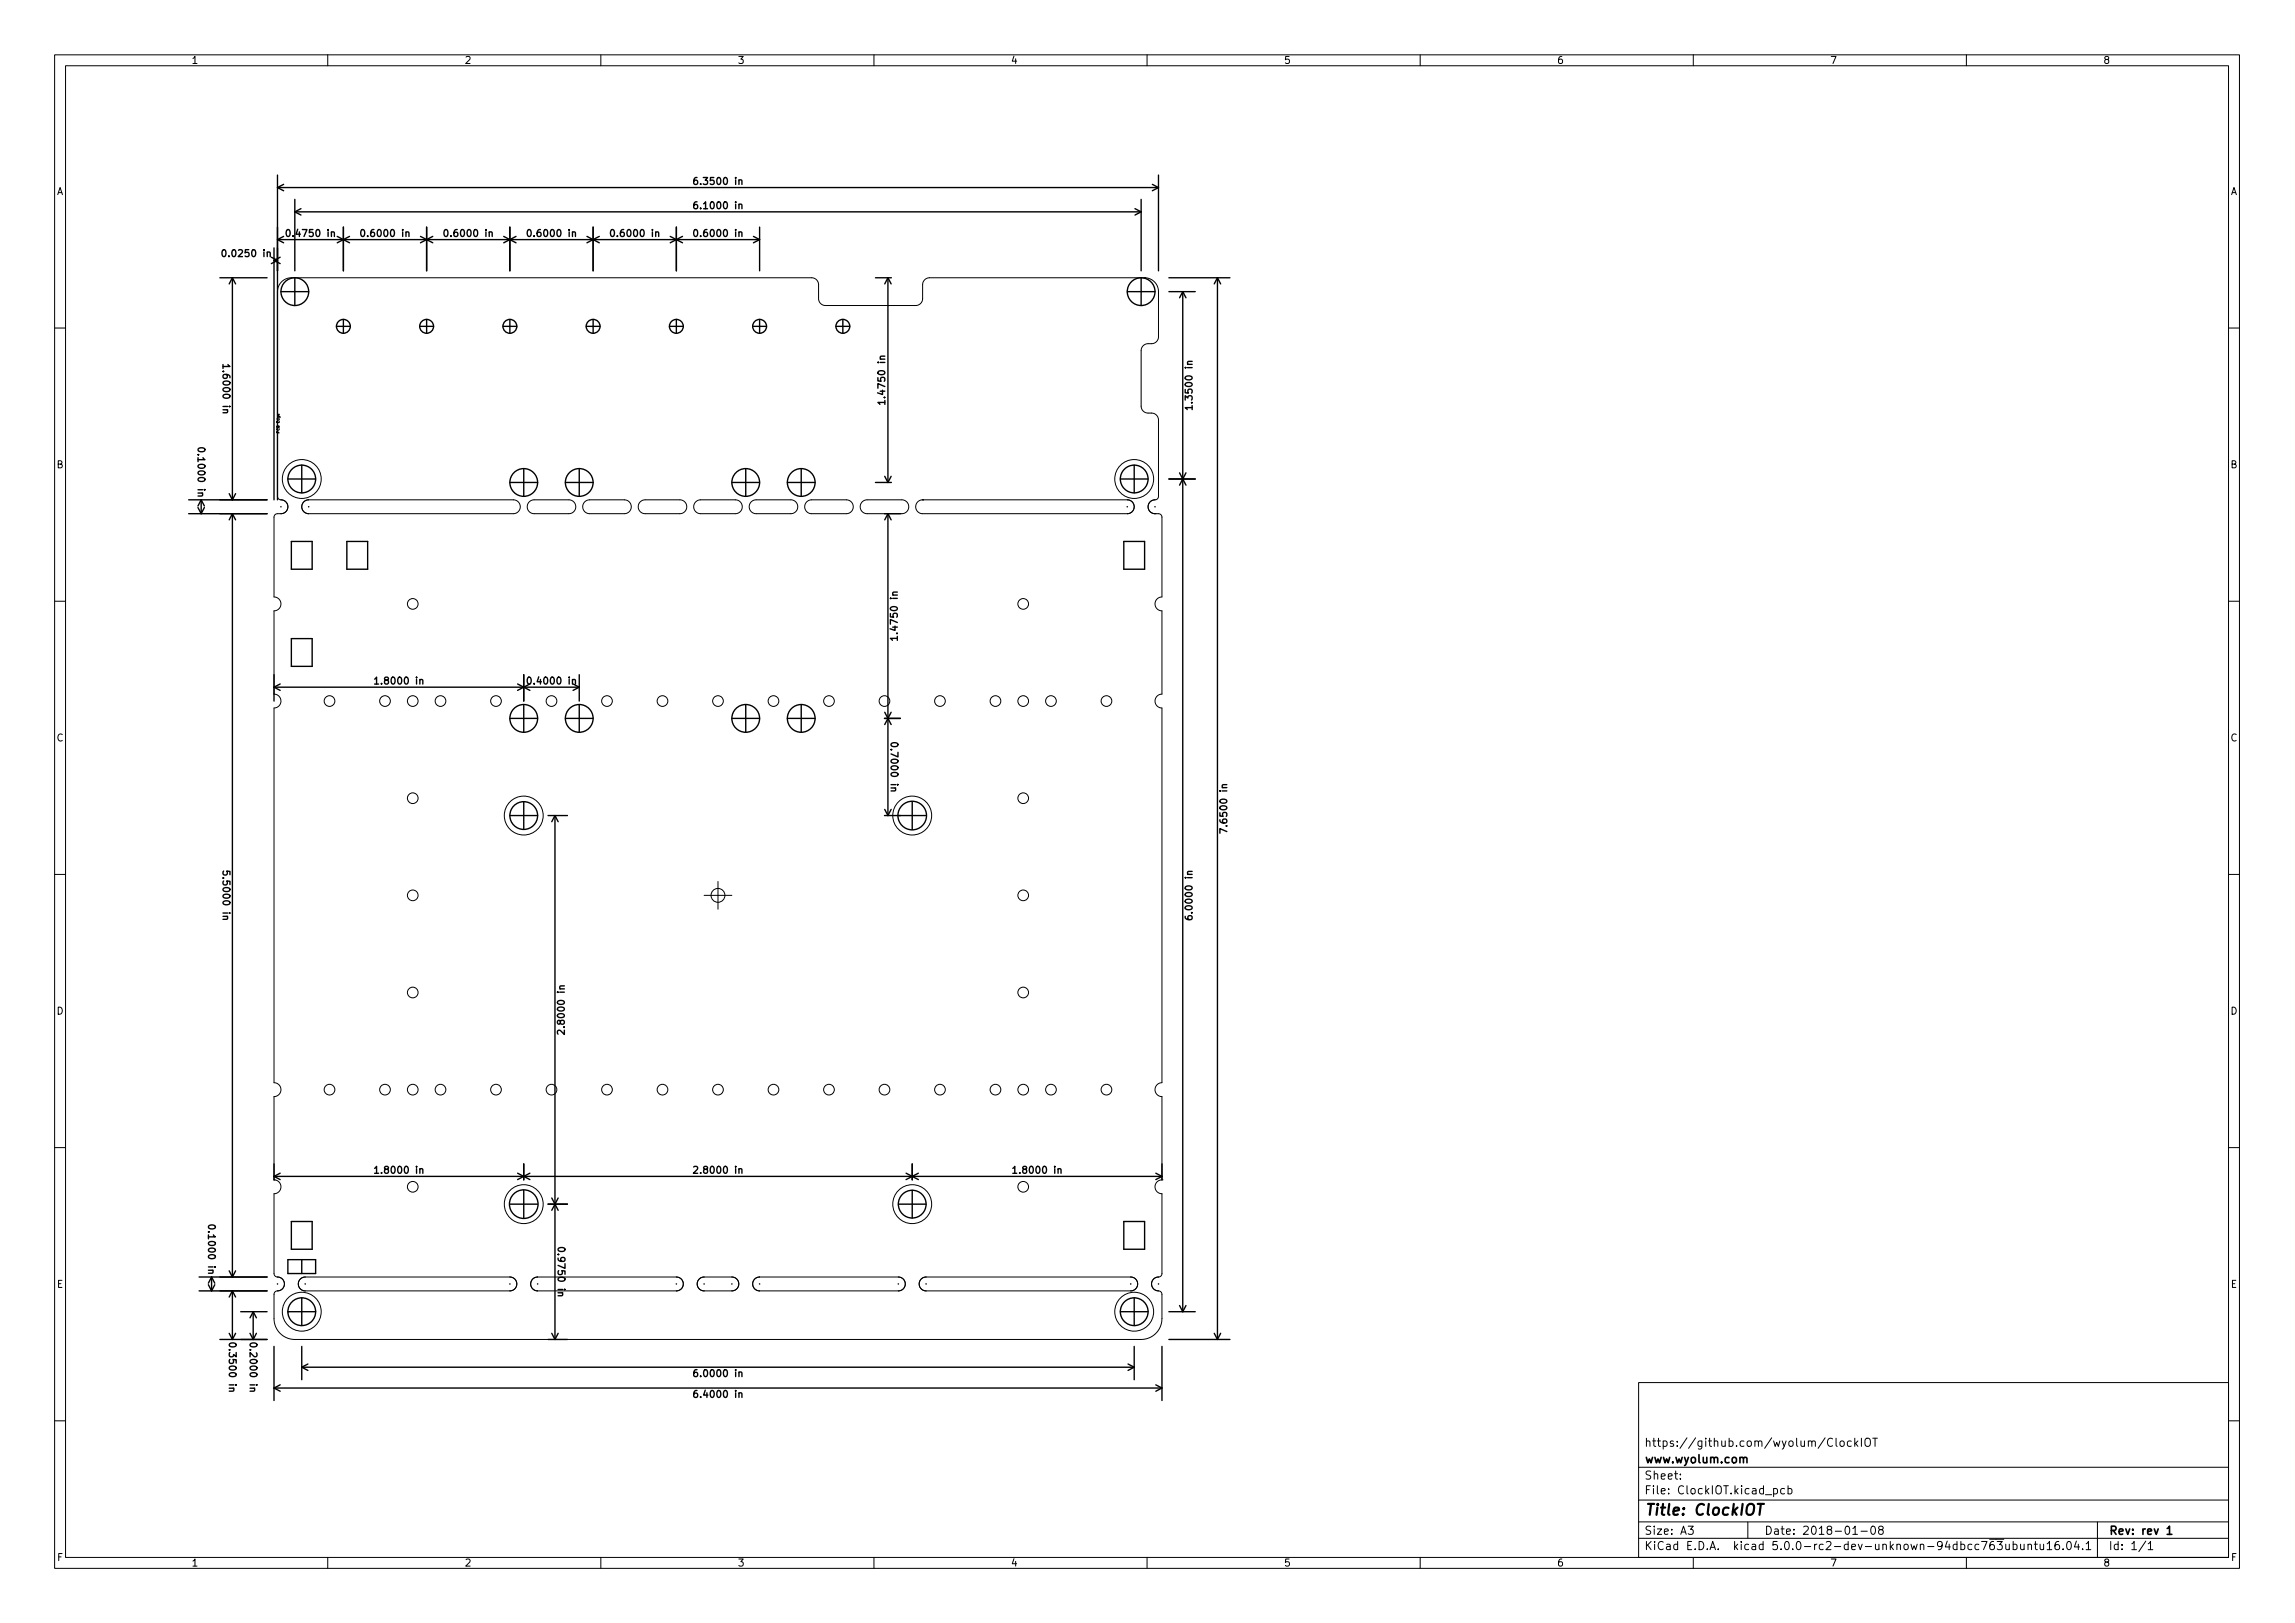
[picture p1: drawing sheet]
<svg xmlns="http://www.w3.org/2000/svg" width="420mm" height="297mm" viewBox="0 0 420 297" stroke-linecap="round" stroke-linejoin="round" font-family="sans-serif">
<defs><g id="words">
<text font-size="2.8" x="301" y="277.3">Title: ClockIOT</text>
<g font-size="2.1">
<text x="301" y="267.8">www.wyolum.com</text>
<text x="301" y="264.8">https://github.com/wyolum/ClockIOT</text>
<text x="301" y="273.5">File: ClockIOT.kicad_pcb</text>
<text x="301" y="270.8">Sheet:</text>
<text x="301" y="280.9">Size: A3</text>
<text x="323" y="280.9">Date: 2018-01-08</text>
<text x="386" y="280.9">Rev: rev 1</text>
<text x="301" y="283.7">KiCad E.D.A. kicad 5.0.0-rc2-dev-unknown-94dbcc763ubuntu16.04.1</text>
<text x="386" y="283.7">Id: 1/1</text>
</g>
<g font-size="1.8">
<text x="35" y="11.7">1</text>
<text x="85" y="11.7">2</text>
<text x="135" y="11.7">3</text>
<text x="185" y="11.7">4</text>
<text x="235" y="11.7">5</text>
<text x="285" y="11.7">6</text>
<text x="335" y="11.7">7</text>
<text x="385" y="11.7">8</text>
<text x="10.3" y="35.7">A</text>
<text x="127.7" y="33.8">6.3500 in</text>
<text x="408.3" y="35.7">A</text>
<text x="127.7" y="38.3">6.1000 in</text>
<text x="41.3" y="47">0.0250 in</text>
<text x="53.1" y="43.3">0.4750 in</text>
<text x="66.7" y="43.3">0.6000 in</text>
<text x="82" y="43.3">0.6000 in</text>
<text x="97.2" y="43.3">0.6000 in</text>
<text x="112.5" y="43.3">0.6000 in</text>
<text x="127.7" y="43.3">0.6000 in</text>
<text x="40.8" y="67.4" transform="rotate(90 40.8 67.4)">1.6000 in</text>
<text x="162.1" y="73.3" transform="rotate(-90 162.1 73.3)">1.4750 in</text>
<text x="218.3" y="74.3" transform="rotate(-90 218.3 74.3)">1.3500 in</text>
<text x="36.2" y="82.7" transform="rotate(90 36.2 82.7)">0.1000 in</text>
<text x="10.3" y="85.7">B</text>
<text x="408.3" y="85.7">B</text>
<text x="164.3" y="116.5" transform="rotate(-90 164.3 116.5)">1.4750 in</text>
<text x="69.3" y="125.3">1.8000 in</text>
<text x="97.2" y="125.3">0.4000 in</text>
<text x="10.3" y="135.7">C</text>
<text x="163.1" y="136.6" transform="rotate(90 163.1 136.6)">0.7000 in</text>
<text x="408.3" y="135.7">C</text>
<text x="224.7" y="151.7" transform="rotate(-90 224.7 151.7)">7.6500 in</text>
<text x="40.8" y="160.1" transform="rotate(90 40.8 160.1)">5.5000 in</text>
<text x="218.3" y="167.6" transform="rotate(-90 218.3 167.6)">6.0000 in</text>
<text x="10.3" y="185.7">D</text>
<text x="408.3" y="185.7">D</text>
<text x="103.4" y="188.6" transform="rotate(-90 103.4 188.6)">2.8000 in</text>
<text x="69.3" y="214.8">1.8000 in</text>
<text x="127.7" y="214.8">2.8000 in</text>
<text x="186.1" y="214.8">1.8000 in</text>
<text x="38.1" y="224.9" transform="rotate(90 38.1 224.9)">0.1000 in</text>
<text x="102.1" y="229" transform="rotate(90 102.1 229)">0.9750 in</text>
<text x="10.4" y="235.7">E</text>
<text x="408.4" y="235.7">E</text>
<text x="41.9" y="246.5" transform="rotate(90 41.9 246.5)">0.3500 in</text>
<text x="45.7" y="246.5" transform="rotate(90 45.7 246.5)">0.2000 in</text>
<text x="127.7" y="255.8">6.4000 in</text>
<text x="127.7" y="252">6.0000 in</text>
<text x="10.4" y="285.7">F</text>
<text x="35" y="286.7">1</text>
<text x="85" y="286.7">2</text>
<text x="135" y="286.7">3</text>
<text x="185" y="286.7">4</text>
<text x="235" y="286.7">5</text>
<text x="285" y="286.7">6</text>
<text x="335" y="286.7">7</text>
<text x="385" y="286.7">8</text>
<text x="408.4" y="285.7">F</text>
</g>
<text font-size=".7" x="51.2" y="79.2" transform="rotate(-90 51.2 79.2)">PCB Edge</text>
</g></defs>
<g fill="none" stroke="#000" stroke-width=".18">
<path d="M10 10h400v277h-400zM12 12h396v273h-396zM60 10v2M110 10v2M160 10v2M210 10v2M260 10v2M310 10v2M360 10v2M209.5 50.8a2.54 2.54 0 0 1 2.6 2.6v8.2a1.27 1.27 0 0 1-1.3 1.3h-.6a1.27 1.27 0 0 0-1.3 1.3v10.1a1.27 1.27 0 0 0 1.3 1.3h.6a1.27 1.27 0 0 1 1.3 1.3v13.9a.76 .76 0 0 1-1 .7 1.27 1.27 0 0 0-.9 1.4 1.27 1.27 0 0 0 1.3 1.1M209.5 50.8h-39.3a1.27 1.27 0 0 0-1.3 1.3v2.5a1.27 1.27 0 0 1-1.3 1.3h-16.5a1.27 1.27 0 0 1-1.2-1.3v-2.5a1.27 1.27 0 0 0-1.3-1.3h-95.3a2.54 2.54 0 0 0-2.5 2.6v37.4a.76 .76 0 0 0 1 .7 1.27 1.27 0 0 1 .9 1.4 1.27 1.27 0 0 1-1.3 1.1h-.6a.63 .63 0 0 0-.6 .7v14.6a1.27 1.27 0 0 1 1.2 1.2 1.27 1.27 0 0 1-1.2 1.3v15.2a1.27 1.27 0 0 1 1.2 1.3 1.27 1.27 0 0 1-1.2 1.3v68.6a1.27 1.27 0 0 1 1.2 1.2 1.27 1.27 0 0 1-1.2 1.3v15.2M209.5 50.8h.1"/>
<path d="M10 60h2M408 60h2M55.6 91.8l.4-.2 .5-.1h37.5a1.27 1.27 0 0 1 1.2 1.2 1.27 1.27 0 0 1-1.2 1.3h-37.5a1.27 1.27 0 0 1-1.2-.8 1.27 1.27 0 0 1 .3-1.4zM96.9 91.8l.8-.3h6.4a1.27 1.27 0 0 1 1.3 1.2 1.27 1.27 0 0 1-1.3 1.3h-6.3a1.27 1.27 0 0 1-1.2-.8 1.27 1.27 0 0 1 .3-1.4zM107.1 91.8l.7-.3h6.5a1.27 1.27 0 0 1 1.3 1.2 1.27 1.27 0 0 1-1.3 1.3h-6.4a1.27 1.27 0 0 1-1.1-.8 1.27 1.27 0 0 1 .3-1.4zM117.2 91.8l.8-.3h6.5a1.27 1.27 0 0 1 1.2 1.2 1.27 1.27 0 0 1-1.2 1.3h-6.4a1.27 1.27 0 0 1-1.2-.8 1.27 1.27 0 0 1 .3-1.4zM127.4 91.8l.8-.3h6.4a1.27 1.27 0 0 1 1.3 1.2 1.27 1.27 0 0 1-1.3 1.3h-6.3a1.27 1.27 0 0 1-1.2-.8 1.27 1.27 0 0 1 .3-1.4zM137.5 91.8l.8-.3h6.5a1.27 1.27 0 0 1 1.2 1.2 1.27 1.27 0 0 1-1.2 1.3h-6.4a1.27 1.27 0 0 1-1.1-.8 1.27 1.27 0 0 1 .2-1.4zM147.7 91.8l.8-.3h6.4a1.27 1.27 0 0 1 1.3 1.2 1.27 1.27 0 0 1-1.3 1.3h-6.3a1.27 1.27 0 0 1-1.2-.8 1.27 1.27 0 0 1 .3-1.4zM157.9 91.8l.7-.3h6.5a1.27 1.27 0 0 1 1.3 1.2 1.27 1.27 0 0 1-1.3 1.3h-6.4a1.27 1.27 0 0 1-1.1-.8 1.27 1.27 0 0 1 .3-1.4zM168 91.8l.4-.2 .5-.1h37.5a1.27 1.27 0 0 1 1.2 1.2 1.27 1.27 0 0 1-1.2 1.3h-37.5a1.27 1.27 0 0 1-1.2-.8 1.27 1.27 0 0 1 .3-1.4zM168.9 91.5h.1"/>
<path d="M211.5 94h.6a.63 .63 0 0 1 .6 .7v14.6a1.27 1.27 0 0 0-1.2 1.2 1.27 1.27 0 0 0 1.2 1.3v15.2a1.27 1.27 0 0 0-1.2 1.3 1.27 1.27 0 0 0 1.2 1.3v68.6a1.27 1.27 0 0 0-1.2 1.2 1.27 1.27 0 0 0 1.2 1.3v15.2M211.5 94h.1M10 110h2M408 110h2M10 160h2M128.9 163.9h5.1M131.4 161.3v5.1M408 160h2M10 210h2M50.2 215.9a1.27 1.27 0 0 1 1.2 1.3 1.27 1.27 0 0 1-1.2 1.3v14.6a.76 .76 0 0 0 .9 .7 1.32 1.32 0 0 1 .9 1.5 1.32 1.32 0 0 1-1.5 1l-.3 .5v4.5a3.8 3.8 0 0 0 3.8 3.8h154.9a3.8 3.8 0 0 0 3.8-3.8v-4.4a.76 .76 0 0 0-.9-.7 1.32 1.32 0 0 1-.9-1.5 1.32 1.32 0 0 1 1.5-1l.2-.3 .1-.3v-14.6a1.27 1.27 0 0 1-1.2-1.3 1.27 1.27 0 0 1 1.2-1.3M50.2 215.9h.1M212.7 215.9h.1"/>
<path d="M408 210h2M55 234.1l.3-.3 .6-.1h37.4a1.27 1.27 0 0 1 1.3 1.3 1.27 1.27 0 0 1-1.3 1.3h-37.4a1.27 1.27 0 0 1-1.2-.8 1.27 1.27 0 0 1 .3-1.4zM97.5 234.1l.4-.3 .5-.1h25.4a1.27 1.27 0 0 1 1.3 1.3 1.27 1.27 0 0 1-1.3 1.3h-25.4a1.27 1.27 0 0 1-1.1-.8 1.27 1.27 0 0 1 .2-1.4zM128 234.1l.8-.4h5.2a1.27 1.27 0 0 1 1.3 1.3 1.27 1.27 0 0 1-1.3 1.3h-5.1a1.27 1.27 0 0 1-1.2-.8 1.27 1.27 0 0 1 .3-1.4zM138.2 234.1l.3-.3 .6-.1h25.4a1.27 1.27 0 0 1 1.2 1.3 1.27 1.27 0 0 1-1.2 1.3h-25.4a1.27 1.27 0 0 1-1.2-.8 1.27 1.27 0 0 1 .3-1.4zM168.6 234.1l.4-.3 .5-.1h37.5a1.27 1.27 0 0 1 1.3 1.3 1.27 1.27 0 0 1-1.3 1.3h-37.5a1.27 1.27 0 0 1-1.1-.8 1.27 1.27 0 0 1 .2-1.4zM300 253h108v32h-108zM10 260h2M300 278.5h108M300 274.5h108M300 268.5h108M307.6 270.6v.1"/>
<path d="M307.6 269.8v.1M309.1 279.3h.9l-.5 .6 .4 .1v.7l-.2 .1h-.4l-.2-.1M320 278.5v3M324.7 272.5l.4-.1 .3 .3v.4l-.1 .2h-.6M326.7 272.5l-.4-.1-.3 .3v.4l.1 .2h.6M327.4 272.5l.4-.1 .3 .3v.4l-.2 .2h-.5M327.4 271.9v1.5M335.5 263.4a.6 .6 0 0 0-.8 0 .6 .6 0 0 0-.1 .7 .56 .56 0 0 0 .3 .5 .56 .56 0 0 0 .6 0M336.1 263.2v1.3l.2 .2M337 263.8l.4-.1 .2 .3v.4l-.2 .3-.4-.1-.2-.2v-.4zM338.9 263.8l-.4-.1-.3 .3v.4l.2 .2h.5M339.6 263.2v1.5"/>
<path d="M339.7 264.1l.4 .6M340.1 263.7l-.5 .6M340.8 263.2v1.5M341.6 263.3a.5 .5 0 0 1 .6 0 .5 .5 0 0 1 .2 .4v.5a.5 .5 0 0 1-.5 .5 .5 .5 0 0 1-.5-.5v-.5zM342.7 279.4l.1-.1a.8 .8 0 0 1 .6 .8 .8 .8 0 0 1-.6 .7 1 1 0 0 1-.1-1.4zM342.8 263.2h.9M343.3 263.2v1.5M344.2 280l-.3-.3 .1-.2 .2-.2 .4 .1 .2 .2-.1 .2-.6 .2-.2 .2 .1 .5 .2 .1 .4-.1 .2-.2v-.3l-.3-.2M384 278.5v6.5M408 260h2M60 285v2M110 285v2"/>
<path d="M160 285v2M210 285v2M260 285v2M300 281.5h108M310 285v2M339.2 280.8h.9M340.7 280.2h1.2M360 285v2M365.4 281.7h1.4M365.6 282.1h1l-.5 .6 .4 .1v.7l-.2 .1h-.5l-.2-.1M367.2 282.6l.1 .9 .3 .1 .3-.1M367.9 282.6v1"/>
<path d="M368.6 282.7l.4-.1 .3 .3v.4l-.2 .2h-.5M368.6 282.1v1.5M369.9 282.6l.1 .9 .3 .1 .3-.1M370.6 282.6v1M371.3 282.8l.2-.2 .4 .1v.9M371.3 282.6v1M372.4 282.6h.6M372.6 282.1v1.3l.4 .2M373.5 282.6l.1 .9 .3 .1 .2-.1M374.1 282.6v1M374.8 282.5l.4-.4v1.5M374.8 283.6h.8"/>
<path d="M376.9 282.1a.59 .59 0 0 0-.7 .7v.5l.1 .2 .5 .1 .2-.1 .1-.5-.2-.2-.4-.1-.3 .3M377.7 283.5v.1M378.6 282.2l.1-.1a.8 .8 0 0 1 .5 .8 .8 .8 0 0 1-.5 .7 1 1 0 0 1-.1-1.4zM380.1 282l-.3 1.1h.9M380.5 282.6v1M381.3 283.5v.1M381.9 282.5l.4-.4v1.5M381.9 283.6h.9M392.8 282l-1.2 2M393.3 282.5l.4-.4v1.5M393.3 283.6h.8"/>
<circle cx="51.4" cy="92.7" r=".05"/>
<circle cx="55.2" cy="87.7" r="3.6"/>
<circle cx="56.5" cy="92.7" r=".05"/>
<circle cx="206.4" cy="92.7" r=".05"/>
<circle cx="207.6" cy="87.7" r="3.6"/>
<circle cx="211.5" cy="92.7" r=".05"/>
<circle cx="75.6" cy="110.5" r=".98"/>
<circle cx="187.3" cy="110.5" r=".98"/>
<circle cx="60.3" cy="128.3" r=".98"/>
<circle cx="70.5" cy="128.3" r=".98"/>
<circle cx="75.6" cy="128.3" r=".98"/>
<circle cx="80.6" cy="128.3" r=".98"/>
<circle cx="90.8" cy="128.3" r=".98"/>
<circle cx="101" cy="128.3" r=".98"/>
<circle cx="111.1" cy="128.3" r=".98"/>
<circle cx="121.3" cy="128.3" r=".98"/>
<circle cx="131.4" cy="128.3" r=".98"/>
<circle cx="141.6" cy="128.3" r=".98"/>
<circle cx="151.8" cy="128.3" r=".98"/>
<circle cx="161.9" cy="128.3" r=".98"/>
<circle cx="172.1" cy="128.3" r=".98"/>
<circle cx="182.2" cy="128.3" r=".98"/>
<circle cx="187.3" cy="128.3" r=".98"/>
<circle cx="192.4" cy="128.3" r=".98"/>
<circle cx="202.6" cy="128.3" r=".98"/>
<circle cx="75.6" cy="146.1" r=".98"/>
<circle cx="95.9" cy="149.3" r="3.6"/>
<circle cx="167" cy="149.3" r="3.6"/>
<circle cx="187.3" cy="146.1" r=".98"/>
<circle cx="75.6" cy="163.9" r=".98"/>
<circle cx="131.4" cy="163.9" r="1.27"/>
<circle cx="187.3" cy="163.9" r=".98"/>
<circle cx="60.3" cy="199.4" r=".98"/>
<circle cx="70.5" cy="199.4" r=".98"/>
<circle cx="75.6" cy="181.6" r=".98"/>
<circle cx="75.6" cy="199.4" r=".98"/>
<circle cx="80.6" cy="199.4" r=".98"/>
<circle cx="90.8" cy="199.4" r=".98"/>
<circle cx="101" cy="199.4" r=".98"/>
<circle cx="111.1" cy="199.4" r=".98"/>
<circle cx="121.3" cy="199.4" r=".98"/>
<circle cx="131.4" cy="199.4" r=".98"/>
<circle cx="141.6" cy="199.4" r=".98"/>
<circle cx="151.8" cy="199.4" r=".98"/>
<circle cx="161.9" cy="199.4" r=".98"/>
<circle cx="172.1" cy="199.4" r=".98"/>
<circle cx="182.2" cy="199.4" r=".98"/>
<circle cx="187.3" cy="199.4" r=".98"/>
<circle cx="187.3" cy="181.6" r=".98"/>
<circle cx="192.4" cy="199.4" r=".98"/>
<circle cx="202.6" cy="199.4" r=".98"/>
<circle cx="75.6" cy="217.2" r=".98"/>
<circle cx="187.3" cy="217.2" r=".98"/>
<circle cx="50.8" cy="235" r=".05"/>
<circle cx="55.9" cy="235" r=".05"/>
<circle cx="93.3" cy="235" r=".05"/>
<circle cx="95.9" cy="220.4" r="3.6"/>
<circle cx="98.4" cy="235" r=".05"/>
<circle cx="123.8" cy="235" r=".05"/>
<circle cx="128.9" cy="235" r=".05"/>
<circle cx="134" cy="235" r=".05"/>
<circle cx="139.1" cy="235" r=".05"/>
<circle cx="164.5" cy="235" r=".05"/>
<circle cx="167" cy="220.4" r="3.6"/>
<circle cx="169.5" cy="235" r=".05"/>
<circle cx="207" cy="235" r=".05"/>
<circle cx="212.1" cy="235" r=".05"/>
<circle cx="55.2" cy="240.1" r="3.6"/>
<circle cx="207.6" cy="240.1" r="3.6"/>
</g>
<path d="M319.2 266.9l.2-.2 .4 .1v.9M396.8 279.7l.4-.4v1.5M396.8 280.8h.8" fill="none" stroke="#000" stroke-width=".3"/>
<path d="M321.8 275.2h1.1M322.4 275.2l-.3 2" fill="none" stroke="#000" stroke-width=".4"/>
<g fill="none" stroke="#000" stroke-width=".25">
<path d="M50.8 34.3h161.3M50.8 32v59.5M50.8 34.3l1.1 .6M51.9 33.7l-1.1 .6M54 38.8h154.9M54 36.5v13.1M54 38.8l1.1 .6M55.1 38.2l-1.1 .6M127.6 32.5h-.4a.85 .85 0 0 0 0 1.3l.5-.2v-.4l-.2-.2h-.4l-.1 .2M127.6 36.9l-.4 .1a.85 .85 0 0 0 0 1.2l.5-.1v-.4l-.2-.3-.4 .1-.1 .2M135.3 33l.2-.1 .3 .1v.8M135.3 37.5l.2-.1h.3v.8"/>
<path d="M207.8 38.2l1.1 .6M208.9 36.5v13.1M208.9 38.8l-1.1 .6M211 33.7l1.1 .6M212.1 32v17.6M212.1 34.3l-1.1 .6M40.3 50.8h8.6M40.8 45.8l.1-.1a.68 .68 0 0 1 .5 .6 .68 .68 0 0 1-.5 .7l-.3-.5zM42.5 50.8v40.7M42.5 50.8l-.5 1.2M42.5 50.8l.6 1.2M48.9 46.2l.2-.1 .3 .1 .1 .8"/>
<path d="M49.7 47.1l1.1 .6M50.2 45.4v46.1M50.2 47.7h.6M50.2 47.7l1.1 .5M50.8 43.9h88.3M50.8 43.9l1.1 .5M50.8 47.7l-1.1 .5M51.3 47.1l-1.1 .6M51.4 53.4h5.1M51.9 43.3l-1.1 .6M52.6 42.1l.1-.1a.68 .68 0 0 1 .4 .6 .68 .68 0 0 1-.4 .7 .84 .84 0 0 1-.1-1.2zM54 50.8v5.1"/>
<path d="M60.7 42.6l.2-.2 .3 .1v.8M61.6 59.7h2.5M61.7 43.3l2.3 1.1M62.9 41.6v8M62.9 58.5v2.5M64 43.3l-2.3 1.1M66.2 42.1l.1-.1a.68 .68 0 0 1 .5 .6 .68 .68 0 0 1-.5 .7 .84 .84 0 0 1-.1-1.2zM74.3 42.6l.2-.2 .3 .1 .1 .8M76.8 59.7h2.6M77 43.3l2.2 1.1M78.1 41.6v8M78.1 58.5v2.5"/>
<path d="M79.2 43.3l-2.2 1.1M81.5 42.1l.1-.1a.68 .68 0 0 1 .4 .6 .68 .68 0 0 1-.4 .7 .84 .84 0 0 1-.1-1.2zM89.6 42.6l.1-.2 .3 .1 .1 .8M92.1 59.7h2.5M92.2 43.3l2.3 1.1M93.3 41.6v8M93.3 58.5v2.5M94.5 43.3l-2.3 1.1M96.7 42.1l.1-.1a.68 .68 0 0 1 .5 .6 .68 .68 0 0 1-.5 .7 .84 .84 0 0 1-.1-1.2zM104.8 42.6l.2-.2 .3 .1v.8M107.3 59.7h2.6M107.5 43.3l2.2 1.1"/>
<path d="M108.6 41.6v8M108.6 58.5v2.5M109.7 43.3l-2.2 1.1M111.9 42.1l.2-.1a.68 .68 0 0 1 .4 .6 .68 .68 0 0 1-.4 .7 .84 .84 0 0 1-.2-1.2zM120 42.6l.2-.2 .3 .1 .1 .8M122.6 59.7h2.5M122.7 43.3l2.3 1.1M123.8 41.6v8M123.8 58.5v2.5M125 43.3l-2.3 1.1M127.2 42.1l.1-.1a.68 .68 0 0 1 .4 .6 .68 .68 0 0 1-.4 .7 .84 .84 0 0 1-.1-1.2zM135.3 42.6l.2-.2 .3 .1v.8"/>
<path d="M137.8 59.7h2.5M137.9 43.3l1.2 .6M139.1 41.6v8M139.1 58.5v2.5M139.1 43.9l-1.2 .5M153 59.7h2.6M154.3 58.5v2.5M160.3 50.8h2.9M162.6 50.8v37.5M162.6 50.8l.5 1.2M162.6 50.8l-.6 1.2M206.4 53.4h5.1"/>
<path d="M208.9 50.8v5.1M214 50.8h11.2M214 53.4h4.8M216.5 53.4v186.7M216.5 53.4l.6 1.1M216.5 53.4l-.6 1.1M222.9 50.8v194.3M222.9 50.8l.6 1.2M222.9 50.8l-.6 1.2M40.8 66.7v.7M41.6 75l.1 .2-.1 .3h-.8M41.7 66.7l.4 .4h-1.3"/>
<path d="M162 73.7h-1.3l.4 .3M162 65.2h-.8l-.1 .3 .2 .2M162 73.3v.7M218.3 74.6h-1.3l.3 .4M218.3 66.1l-.8 .1-.1 .3 .1 .2M218.3 74.2v.8M34.5 94h14.4M34.5 91.5h14.4M36.2 92.9l.6 1.1M36.3 82.1a.75 .75 0 0 1 1.2 .3 .72 .72 0 0 1-1.2-.1zM36.8 91.5v2.5M36.8 91.5l-.6 1.1"/>
<path d="M36.8 91.5l.6 1.1M37 90.2l.1 .2-.1 .3-.7 .1M37.4 92.9l-.6 1.1M42 90.4l.5 1.1M42.5 94v139.7M42.5 94l-.5 1.1M42.5 94l.6 1.1M43.1 90.4l-.6 1.1M52.7 87.7h5.1M53.3 99.1h3.8v5.1h-3.8zM55.2 85.1v5.1M63.5 99.1h3.8v5.1h-3.8z"/>
<path d="M93.3 88.3h5.1M95.9 85.8v5M103.5 88.3h5.1M106 85.8v5M134 88.3h5.1M136.5 85.8v5M144.1 88.3h5.1M146.7 85.8v5M160.3 88.3h2.9M161.9 94h2.9M162 87.2l.6 1.1M162.6 94v55.3"/>
<path d="M162.6 94l.5 1.1M162.6 94l-.6 1.1M163.1 87.2l-.5 1.1M205.1 87.7h5.1M205.7 99.1h3.8v5.1h-3.8zM207.6 85.1v5.1M214 87.7h4.8M215.9 86.5l1.2 2.3M217.1 86.5l-1.2 2.3M53.3 116.9h3.8v5.1h-3.8zM164.3 116.8h-1.3l.4 .4M164.3 108.4h-.8l-.1 .3 .2 .2"/>
<path d="M164.3 116.5v.7M50.2 125.8h55.8M50.2 123.5v4.8M50.2 125.8l1.1 .6M51.3 125.2l-1.1 .6M68.6 124.3l.3-.4v1.3M68.6 125.2h.7M76.9 124.5l.1-.1h.3l.1 .8M93.3 131.5h5.1M94.8 125.2l2.2 1.2M95.9 123.5v4.8M95.9 128.9v5.1"/>
<path d="M96.6 124l.2-.1a.68 .68 0 0 1 .5 .7 .68 .68 0 0 1-.5 .6l-.3-.5zM97 125.2l-2.2 1.2M103.5 131.5h5.1M104.8 124.5l.2-.1h.3v.8M104.9 125.2l1.1 .6M106 123.5v4.8M106 128.9v5.1M106 125.8l-1.1 .6M134 131.5h5.1M136.5 128.9v5.1M144.1 131.5h5.1M146.7 128.9v5.1"/>
<path d="M161.9 131.5h2.9M162 130.4l1.1 2.2M163.1 130.4l-1.1 2.2M163.2 136.1a.75 .75 0 0 1 1.2 .3 .72 .72 0 0 1-1.3-.2zM40.9 159.4l-.1 .2 .1 .5h.5l.2-.1v-.4l-.1-.2 .6 .1v.6M93.3 149.3h5.1M95.9 146.7v5.1M100.3 149.3h3.6M101.6 149.3v95.8M101.6 149.3l.6 1.1M101.6 149.3l-.6 1.1M161.9 149.3h7.6"/>
<path d="M162 148.1l.6 1.2M163.1 148.1l-.5 1.2M163.9 144.2l.1 .2-.1 .3-.8 .1M167 146.7v5.1M218.3 159.5h-.8l-.1 .3 .1 .2M224.6 152.2l-1.3-.5v.8M224.6 143.6l-.8 .1v.3l.1 .2M41.6 167.7l.1 .2-.1 .3-.8 .1M217 167.7v.4a.86 .86 0 0 0 1.3 0l-.2-.5h-.4l-.2 .2v.3l.2 .2M103.3 188.5v.8l-.9-.8-.4 .3 .2 .5M103.3 180.4l-.8 .1v.3l.1 .2M50.2 213v2.9"/>
<path d="M50.2 215.3h162.5M50.2 215.3l1.1 .6M51.3 214.7l-1.1 .6M68.6 213.8l.3-.3v1.2M68.6 214.7h.7M76.9 214l.1-.1h.3l.1 .8M94.8 214.7l2.2 1.2M95.9 213v2.9M95.9 217.8v5.1M97 214.7l-2.2 1.2M101 219.3l1.2 2.2M102.2 219.3l-1.2 2.2"/>
<path d="M127 213.6l.5-.1 .2 .3-.8 .9h.8M135.3 214l.2-.1h.3v.8M165.9 214.7l2.2 1.2M167 213v2.9M167 217.8v5.1M168.1 214.7l-2.2 1.2M185.4 213.8l.4-.3v1.2M185.4 214.7h.7M193.7 214l.2-.1h.3v.8M211.6 214.7l1.1 .6M212.7 213v2.9M212.7 215.3l-1.1 .6"/>
<path d="M36.4 233.7h12.5M36.4 236.3h12.5M38.1 235.1l.6 1.2M38.2 224.4a.75 .75 0 0 1 1.2 .2 .72 .72 0 0 1-1.2-.1zM38.7 233.7v2.6M38.7 233.7l-.6 1.1M38.7 233.7l.6 1.1M38.9 232.5l.1 .2-.1 .3h-.7M39.3 235.1l-.6 1.2M42 232.6l.5 1.1M42.5 236.3v8.8M42.5 236.3l-.5 1.1"/>
<path d="M42.5 236.3l.6 1.1M43.1 232.6l-.6 1.1M52.7 230.5h5.1v2.6h-5.1zM53.3 223.6h3.8v5h-3.8zM55.2 230.5v2.6M55.2 237.5v5.1M93.3 220.4h5.1M100.3 220.4h3.6M102.3 228.4a.69 .69 0 0 1 1.1 .3 .72 .72 0 0 1-1.2-.1zM102.9 236.6l.1 .2v.3h-.8M164.5 220.4h5M205.7 223.6h3.8v5h-3.8z"/>
<path d="M207.6 237.5v5.1M215.9 238.9l.6 1.2M217.1 238.9l-.6 1.2M40.3 245.1h8.6M42 244l.5 1.1M42 246a.75 .75 0 0 1 1.2 .2 .72 .72 0 0 1-1.2-.1zM42.7 254.1l.1 .1v.4h-.8M43.1 244l-.6 1.1M44.1 240.1h4.8M45.8 244l.6 1.1M45.8 246a.75 .75 0 0 1 1.3 .2 .72 .72 0 0 1-1.3-.1zM46.4 240.1v5"/>
<path d="M46.4 240.1l-.6 1.1M46.4 240.1l.5 1.1M46.5 254.1l.1 .1v.4h-.8M46.9 244l-.5 1.1M50.2 246.4v9.9M50.2 254h162.5M50.2 254l1.1 .6M51.3 253.5l-1.1 .5M52.7 240.1h.1M52.7 240.1h5.1M55.2 250.2h152.4M55.2 246.4v6.1"/>
<path d="M55.2 250.2l1.2 .6M56.4 249.6l-1.2 .6M100.3 245.1h3.6M101 244l.6 1.1M102.2 244l-.6 1.1M127.6 254.5h-.4a.86 .86 0 0 0 0 1.3l.5-.2v-.4l-.2-.2h-.3l-.2 .2M127.6 250.7h-.4a.86 .86 0 0 0 0 1.2l.5-.1v-.4l-.2-.2h-.3l-.2 .2M135.3 255l.2-.1 .3 .1v.8M135.3 251.2l.2-.1 .3 .1v.7M205.1 240.1h5.1M206.5 249.6l1.1 .6M207.6 246.4v6.1"/>
<path d="M207.6 250.2l-1.1 .6M211.6 253.5l1.1 .5M212.7 246.4v9.9M212.7 254l-1.1 .6M214 245.1h11.2M214 240.1h4.8M222.3 244l.6 1.1M223.5 244l-.6 1.1"/>
<circle cx="54" cy="53.4" r="2.54"/>
<circle cx="62.9" cy="59.7" r="1.27"/>
<circle cx="78.1" cy="59.7" r="1.27"/>
<circle cx="93.3" cy="59.7" r="1.27"/>
<circle cx="108.6" cy="59.7" r="1.27"/>
<circle cx="123.8" cy="59.7" r="1.27"/>
<circle cx="139.1" cy="59.7" r="1.27"/>
<circle cx="154.3" cy="59.7" r="1.27"/>
<circle cx="208.9" cy="53.4" r="2.54"/>
<circle cx="55.2" cy="87.7" r="2.54"/>
<circle cx="95.9" cy="88.3" r="2.54"/>
<circle cx="106" cy="88.3" r="2.54"/>
<circle cx="136.5" cy="88.3" r="2.54"/>
<circle cx="146.7" cy="88.3" r="2.54"/>
<circle cx="207.6" cy="87.7" r="2.54"/>
<circle cx="95.9" cy="131.5" r="2.54"/>
<circle cx="106" cy="131.5" r="2.54"/>
<circle cx="136.5" cy="131.5" r="2.54"/>
<circle cx="146.7" cy="131.5" r="2.54"/>
<circle cx="95.9" cy="149.3" r="2.54"/>
<circle cx="167" cy="149.3" r="2.62"/>
<circle cx="95.9" cy="220.4" r="2.62"/>
<circle cx="167" cy="220.4" r="2.54"/>
<circle cx="55.2" cy="240.1" r="2.54"/>
<circle cx="207.6" cy="240.1" r="2.54"/>
</g>
<use href="#words"/>
</svg>
